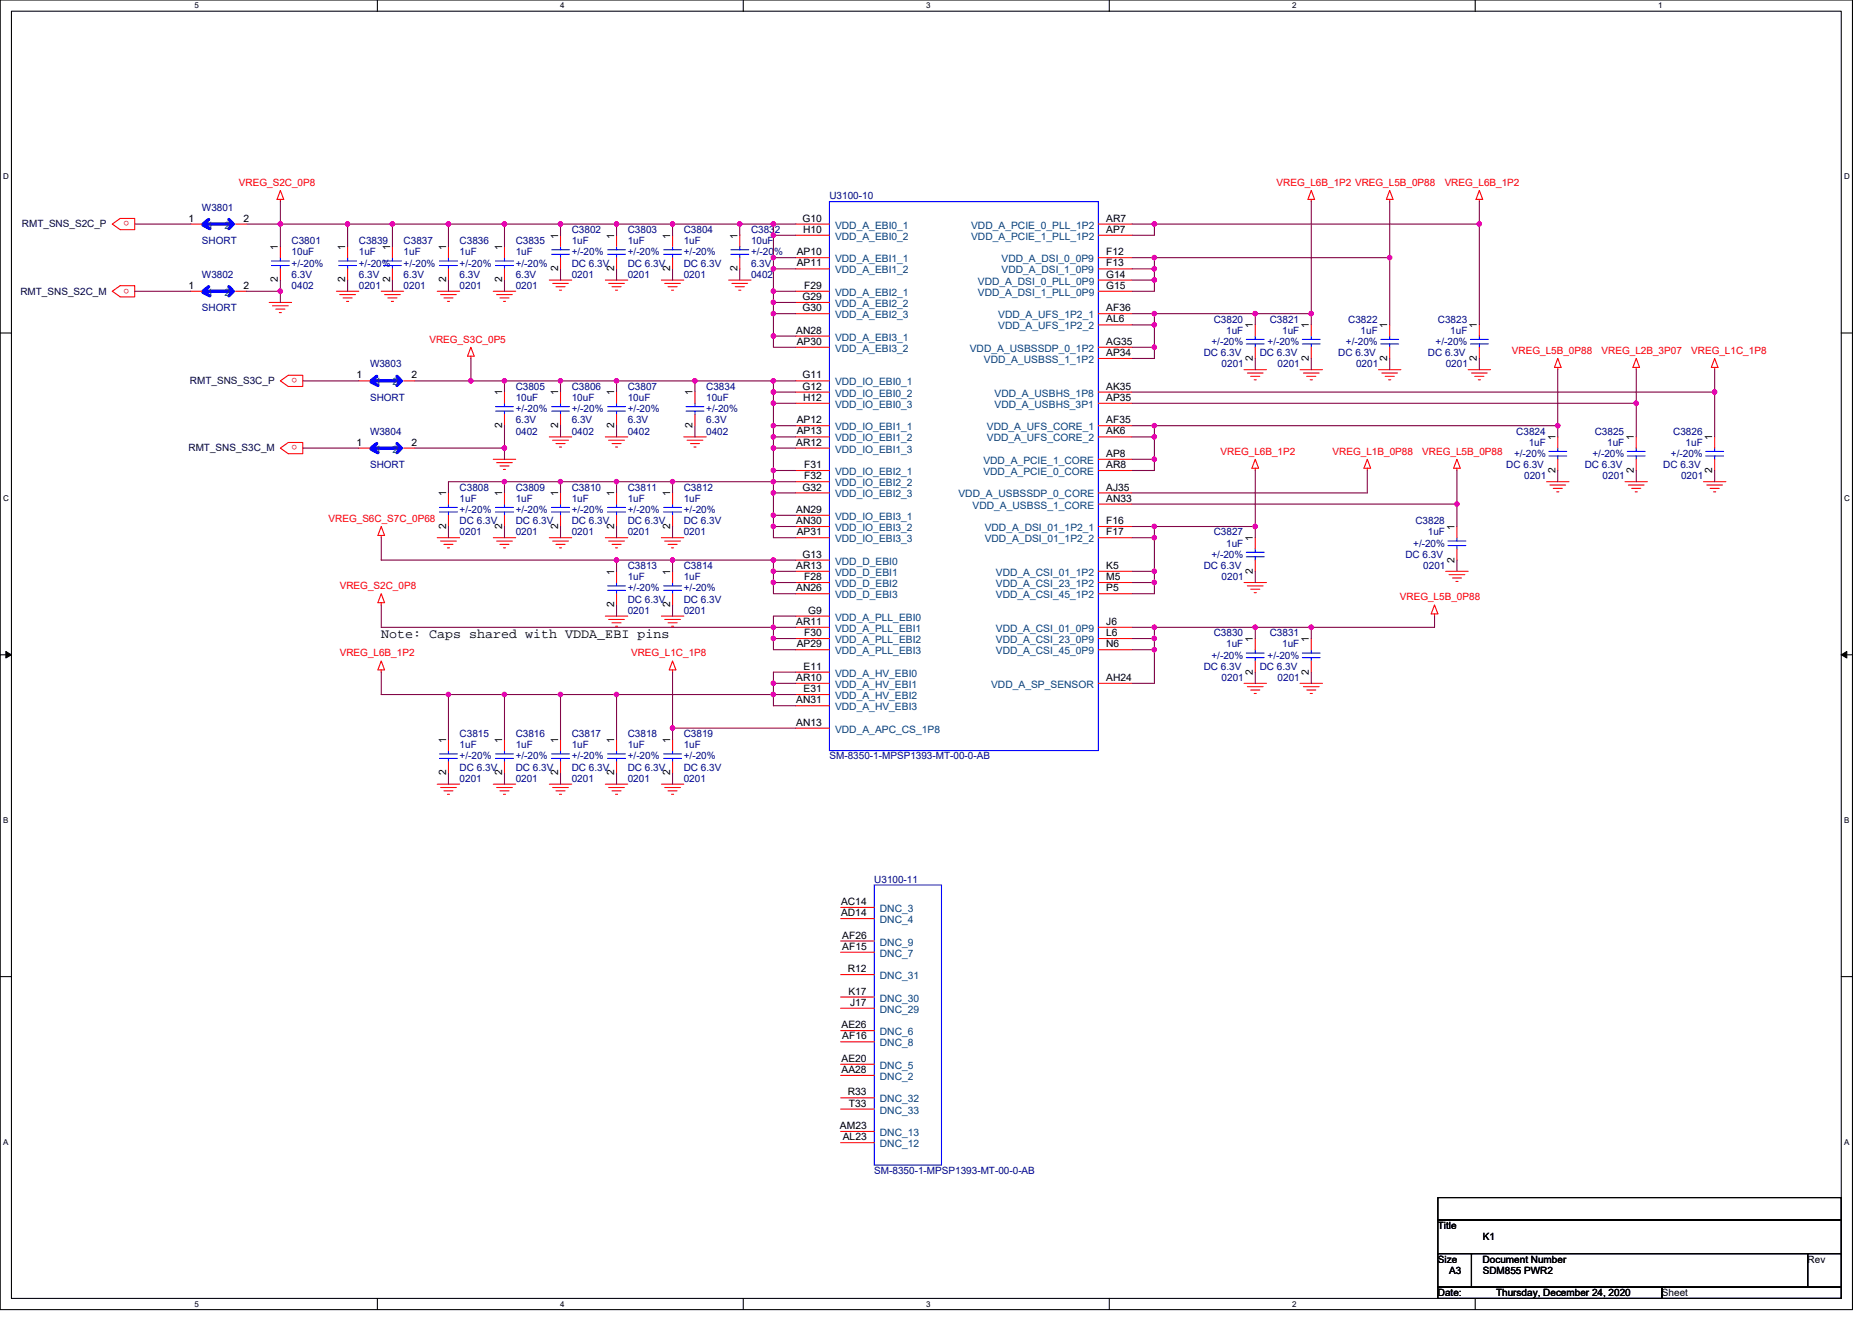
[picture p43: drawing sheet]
<svg xmlns="http://www.w3.org/2000/svg" width="297mm" height="210mm" viewBox="0 0 297 210" stroke-linecap="round" stroke-linejoin="round" font-family="sans-serif">
<defs><g id="words">
<text font-size="2.1" x="60.5" y="101.3">Note: Caps shared with VDDA_EBI pins</text>
<g font-size="1.6" fill="#f00">
<text x="37.9" y="29.5">VREG_S2C_0P8</text>
<text x="202.6" y="29.5">VREG_L6B_1P2 VREG_L5B_0P88</text>
<text x="229.2" y="29.5">VREG_L6B_1P2</text>
<text x="20.5" y="35.1" transform="rotate(180 20.5 35.1)">o</text>
<text x="20.5" y="45.8" transform="rotate(180 20.5 45.8)">o</text>
<text x="68.1" y="54.4">VREG_S3C_0P5</text>
<text x="239.9" y="56.2">VREG_L5B_0P88</text>
<text x="254.1" y="56.2">VREG_L2B_3P07</text>
<text x="268.3" y="56.2">VREG_L1C_1P8</text>
<text x="47.2" y="60" transform="rotate(180 47.2 60)">o</text>
<text x="47.2" y="70.7" transform="rotate(180 47.2 70.7)">o</text>
<text x="193.7" y="72.2">VREG_L6B_1P2</text>
<text x="211.5" y="72.2">VREG_L1B_0P88</text>
<text x="225.7" y="72.2">VREG_L5B_0P88</text>
<text x="52.1" y="82.8">VREG_S6C_S7C_0P68</text>
<text x="53.9" y="93.5">VREG_S2C_0P8</text>
<text x="222.1" y="95.3">VREG_L5B_0P88</text>
<text x="53.9" y="104.2">VREG_L6B_1P2</text>
<text x="100.1" y="104.2">VREG_L1C_1P8</text>
</g>
<g font-size="1.6">
<text x="29.9" y="35.2">1</text>
<text x="38.6" y="35.2">2</text>
<text x="127.3" y="35.2">G10</text>
<text x="175.5" y="35.2">AR7</text>
<text x="44.1" y="39.6" transform="rotate(-90 44.1 39.6)">1</text>
<text x="54.8" y="39.6" transform="rotate(-90 54.8 39.6)">1</text>
<text x="61.9" y="39.6" transform="rotate(-90 61.9 39.6)">1</text>
<text x="70.8" y="39.6" transform="rotate(-90 70.8 39.6)">1</text>
<text x="79.7" y="39.6" transform="rotate(-90 79.7 39.6)">1</text>
<text x="88.6" y="37.9" transform="rotate(-90 88.6 37.9)">1</text>
<text x="97.4" y="37.9" transform="rotate(-90 97.4 37.9)">1</text>
<text x="106.3" y="37.9" transform="rotate(-90 106.3 37.9)">1</text>
<text x="117" y="37.9" transform="rotate(-90 117 37.9)">1</text>
<text x="126.4" y="40.5">AP10</text>
<text x="127.4" y="37">H10</text>
<text x="175.5" y="37">AP7</text>
<text x="175.5" y="40.5">F12</text>
<text x="29.9" y="45.8">1</text>
<text x="38.6" y="45.8">2</text>
<text x="44.1" y="44.8" transform="rotate(-90 44.1 44.8)">2</text>
<text x="54.8" y="44.8" transform="rotate(-90 54.8 44.8)">2</text>
<text x="61.9" y="44.8" transform="rotate(-90 61.9 44.8)">2</text>
<text x="70.8" y="44.8" transform="rotate(-90 70.8 44.8)">2</text>
<text x="79.7" y="44.8" transform="rotate(-90 79.7 44.8)">2</text>
<text x="88.6" y="43.1" transform="rotate(-90 88.6 43.1)">2</text>
<text x="97.4" y="43.1" transform="rotate(-90 97.4 43.1)">2</text>
<text x="106.3" y="43.1" transform="rotate(-90 106.3 43.1)">2</text>
<text x="117" y="43.1" transform="rotate(-90 117 43.1)">2</text>
<text x="126.4" y="42.3">AP11</text>
<text x="127.3" y="47.6">G29</text>
<text x="127.6" y="45.8">F29</text>
<text x="175.5" y="42.3">F13</text>
<text x="175.5" y="44.1">G14</text>
<text x="175.5" y="45.8">G15</text>
<text x="126.3" y="53">AN28</text>
<text x="127.3" y="49.4">G30</text>
<text x="175.5" y="49.4">AF36</text>
<text x="175.5" y="51.2">AL6</text>
<text x="198.8" y="52.1" transform="rotate(-90 198.8 52.1)">1</text>
<text x="207.7" y="52.1" transform="rotate(-90 207.7 52.1)">1</text>
<text x="220.1" y="52.1" transform="rotate(-90 220.1 52.1)">1</text>
<text x="234.4" y="52.1" transform="rotate(-90 234.4 52.1)">1</text>
<text x="126.4" y="54.7">AP30</text>
<text x="175.5" y="54.7">AG35</text>
<text x="175.5" y="56.5">AP34</text>
<text x="198.8" y="57.3" transform="rotate(-90 198.8 57.3)">2</text>
<text x="207.7" y="57.3" transform="rotate(-90 207.7 57.3)">2</text>
<text x="220.1" y="57.3" transform="rotate(-90 220.1 57.3)">2</text>
<text x="234.4" y="57.3" transform="rotate(-90 234.4 57.3)">2</text>
<text x="56.6" y="60.1">1</text>
<text x="65.3" y="60.1">2</text>
<text x="79.7" y="62.8" transform="rotate(-90 79.7 62.8)">1</text>
<text x="88.6" y="62.8" transform="rotate(-90 88.6 62.8)">1</text>
<text x="97.4" y="62.8" transform="rotate(-90 97.4 62.8)">1</text>
<text x="109.9" y="62.8" transform="rotate(-90 109.9 62.8)">1</text>
<text x="127.3" y="60.1">G11</text>
<text x="127.3" y="61.8">G12</text>
<text x="127.4" y="63.6">H12</text>
<text x="175.5" y="61.8">AK35</text>
<text x="175.5" y="63.6">AP35</text>
<text x="56.6" y="70.7">1</text>
<text x="65.3" y="70.7">2</text>
<text x="79.7" y="67.9" transform="rotate(-90 79.7 67.9)">2</text>
<text x="88.6" y="67.9" transform="rotate(-90 88.6 67.9)">2</text>
<text x="97.4" y="67.9" transform="rotate(-90 97.4 67.9)">2</text>
<text x="109.9" y="67.9" transform="rotate(-90 109.9 67.9)">2</text>
<text x="126.3" y="70.7">AR12</text>
<text x="126.4" y="67.2">AP12</text>
<text x="126.4" y="69">AP13</text>
<text x="175.5" y="67.2">AF35</text>
<text x="175.5" y="69">AK6</text>
<text x="246.8" y="69.9" transform="rotate(-90 246.8 69.9)">1</text>
<text x="259.2" y="69.9" transform="rotate(-90 259.2 69.9)">1</text>
<text x="271.7" y="69.9" transform="rotate(-90 271.7 69.9)">1</text>
<text x="127.3" y="77.9">G32</text>
<text x="127.6" y="74.3">F31</text>
<text x="127.6" y="76.1">F32</text>
<text x="175.5" y="77.9">AJ35</text>
<text x="175.5" y="72.5">AP8</text>
<text x="175.5" y="74.3">AR8</text>
<text x="246.8" y="75.1" transform="rotate(-90 246.8 75.1)">2</text>
<text x="259.2" y="75.1" transform="rotate(-90 259.2 75.1)">2</text>
<text x="271.7" y="75.1" transform="rotate(-90 271.7 75.1)">2</text>
<text x="70.8" y="83.9" transform="rotate(-90 70.8 83.9)">2</text>
<text x="70.8" y="78.8" transform="rotate(-90 70.8 78.8)">1</text>
<text x="79.7" y="83.9" transform="rotate(-90 79.7 83.9)">2</text>
<text x="79.7" y="78.8" transform="rotate(-90 79.7 78.8)">1</text>
<text x="88.6" y="83.9" transform="rotate(-90 88.6 83.9)">2</text>
<text x="88.6" y="78.8" transform="rotate(-90 88.6 78.8)">1</text>
<text x="97.4" y="83.9" transform="rotate(-90 97.4 83.9)">2</text>
<text x="97.4" y="78.8" transform="rotate(-90 97.4 78.8)">1</text>
<text x="106.3" y="83.9" transform="rotate(-90 106.3 83.9)">2</text>
<text x="106.3" y="78.8" transform="rotate(-90 106.3 78.8)">1</text>
<text x="126.3" y="81.4">AN29</text>
<text x="126.3" y="83.2">AN30</text>
<text x="175.5" y="79.6">AN33</text>
<text x="175.5" y="83.2">F16</text>
<text x="126.4" y="85">AP31</text>
<text x="127.3" y="88.5">G13</text>
<text x="175.5" y="85">F17</text>
<text x="198.8" y="85.9" transform="rotate(-90 198.8 85.9)">1</text>
<text x="230.8" y="89.3" transform="rotate(-90 230.8 89.3)">2</text>
<text x="230.8" y="84.1" transform="rotate(-90 230.8 84.1)">1</text>
<text x="97.4" y="91.2" transform="rotate(-90 97.4 91.2)">1</text>
<text x="106.3" y="91.2" transform="rotate(-90 106.3 91.2)">1</text>
<text x="126.3" y="90.3">AR13</text>
<text x="126.3" y="93.9">AN26</text>
<text x="127.6" y="92.1">F28</text>
<text x="175.5" y="90.3">K5</text>
<text x="175.5" y="92.1">M5</text>
<text x="175.5" y="93.9">P5</text>
<text x="198.8" y="91.1" transform="rotate(-90 198.8 91.1)">2</text>
<text x="97.4" y="96.4" transform="rotate(-90 97.4 96.4)">2</text>
<text x="106.3" y="96.4" transform="rotate(-90 106.3 96.4)">2</text>
<text x="126.3" y="99.2">AR11</text>
<text x="127.6" y="101">F30</text>
<text x="128.2" y="97.4">G9</text>
<text x="175.5" y="99.2">J6</text>
<text x="175.5" y="101">L6</text>
<text x="198.8" y="101.9" transform="rotate(-90 198.8 101.9)">1</text>
<text x="207.7" y="101.9" transform="rotate(-90 207.7 101.9)">1</text>
<text x="126.4" y="102.7">AP29</text>
<text x="127.5" y="106.3">E11</text>
<text x="175.5" y="102.7">N6</text>
<text x="198.8" y="107.1" transform="rotate(-90 198.8 107.1)">2</text>
<text x="207.7" y="107.1" transform="rotate(-90 207.7 107.1)">2</text>
<text x="126.3" y="108.1">AR10</text>
<text x="126.3" y="111.6">AN31</text>
<text x="127.5" y="109.9">E31</text>
<text x="175.5" y="108.1">AH24</text>
<text x="70.8" y="117.9" transform="rotate(-90 70.8 117.9)">1</text>
<text x="79.7" y="117.9" transform="rotate(-90 79.7 117.9)">1</text>
<text x="88.6" y="117.9" transform="rotate(-90 88.6 117.9)">1</text>
<text x="97.4" y="117.9" transform="rotate(-90 97.4 117.9)">1</text>
<text x="106.3" y="117.9" transform="rotate(-90 106.3 117.9)">1</text>
<text x="126.3" y="115.2">AN13</text>
<text x="70.8" y="123.1" transform="rotate(-90 70.8 123.1)">2</text>
<text x="79.7" y="123.1" transform="rotate(-90 79.7 123.1)">2</text>
<text x="88.6" y="123.1" transform="rotate(-90 88.6 123.1)">2</text>
<text x="97.4" y="123.1" transform="rotate(-90 97.4 123.1)">2</text>
<text x="106.3" y="123.1" transform="rotate(-90 106.3 123.1)">2</text>
<text x="133.5" y="143.6">AC14</text>
<text x="133.5" y="145.4">AD14</text>
<text x="133.6" y="149">AF26</text>
<text x="133.6" y="150.7">AF15</text>
<text x="134.5" y="154.3">R12</text>
<text x="134.6" y="157.9">K17</text>
<text x="134.9" y="159.6">J17</text>
<text x="133.5" y="163.2">AE26</text>
<text x="133.6" y="165">AF16</text>
<text x="133.5" y="168.5">AE20</text>
<text x="133.5" y="170.3">AA28</text>
<text x="134.5" y="173.9">R33</text>
<text x="133.3" y="179.2">AM23</text>
<text x="134.7" y="175.6">T33</text>
<text x="133.7" y="181">AL23</text>
<text x="228.1" y="195.1">Title</text>
<text x="235.3" y="196.8">K1</text>
<text x="228.1" y="200.4">Size</text>
<text x="229.9" y="202.2">A3</text>
<text x="235.3" y="200.4">Document Number</text>
<text x="235.3" y="202.2">SDM855 PWR2</text>
<text x="286.8" y="200.4">Rev</text>
<text x="228.1" y="205.7">Date:</text>
<text x="237.4" y="205.7">Thursday, December 24, 2020</text>
<text x="263.7" y="205.7">Sheet</text>
</g>
<g font-size="1.6" fill="#000080">
<text x="32" y="33.4">W3801</text>
<text x="131.6" y="31.6">U3100-10</text>
<text x="32" y="38.8">SHORT</text>
<text x="46.3" y="38.8">C3801</text>
<text x="46.3" y="40.5">10uF</text>
<text x="56.9" y="38.8">C3839</text>
<text x="56.9" y="40.5">1uF</text>
<text x="64" y="38.8">C3837</text>
<text x="64" y="40.5">1uF</text>
<text x="72.9" y="38.8">C3836</text>
<text x="72.9" y="40.5">1uF</text>
<text x="81.8" y="38.8">C3835</text>
<text x="81.8" y="40.5">1uF</text>
<text x="90.7" y="37">C3802</text>
<text x="90.7" y="38.8">1uF</text>
<text x="90.7" y="40.5">+/-20%</text>
<text x="99.6" y="37">C3803</text>
<text x="99.6" y="38.8">1uF</text>
<text x="99.6" y="40.5">+/-20%</text>
<text x="108.5" y="37">C3804</text>
<text x="108.5" y="38.8">1uF</text>
<text x="108.5" y="40.5">+/-20%</text>
<text x="119.2" y="37">C3832</text>
<text x="119.2" y="38.8">10uF</text>
<text x="119.2" y="40.5">+/-20%</text>
<text x="32" y="44.1">W3802</text>
<text x="46.3" y="45.9">0402</text>
<text x="46.3" y="44.1">6.3V</text>
<text x="46.3" y="42.3">+/-20%</text>
<text x="56.9" y="45.9">0201</text>
<text x="56.9" y="44.1">6.3V</text>
<text x="56.9" y="42.3">+/-20%</text>
<text x="64" y="45.9">0201</text>
<text x="64" y="44.1">6.3V</text>
<text x="64" y="42.3">+/-20%</text>
<text x="72.9" y="45.9">0201</text>
<text x="72.9" y="44.1">6.3V</text>
<text x="72.9" y="42.3">+/-20%</text>
<text x="81.8" y="45.9">0201</text>
<text x="81.8" y="44.1">6.3V</text>
<text x="81.8" y="42.3">+/-20%</text>
<text x="90.7" y="44.1">0201</text>
<text x="90.7" y="42.3">DC 6.3V</text>
<text x="99.6" y="44.1">0201</text>
<text x="99.6" y="42.3">DC 6.3V</text>
<text x="108.5" y="44.1">0201</text>
<text x="108.5" y="42.3">DC 6.3V</text>
<text x="119.2" y="44.1">0402</text>
<text x="119.2" y="42.3">6.3V</text>
<text x="32" y="49.4">SHORT</text>
<text x="192.6" y="51.2">C3820</text>
<text x="194.6" y="53">1uF</text>
<text x="201.5" y="51.2">C3821</text>
<text x="203.5" y="53">1uF</text>
<text x="213.9" y="51.2">C3822</text>
<text x="215.9" y="53">1uF</text>
<text x="228.2" y="51.2">C3823</text>
<text x="230.1" y="53">1uF</text>
<text x="58.7" y="58.3">W3803</text>
<text x="191" y="56.5">DC 6.3V</text>
<text x="192.2" y="54.8">+/-20%</text>
<text x="193.8" y="58.3">0201</text>
<text x="199.9" y="56.5">DC 6.3V</text>
<text x="201.1" y="54.8">+/-20%</text>
<text x="202.7" y="58.3">0201</text>
<text x="212.3" y="56.5">DC 6.3V</text>
<text x="213.6" y="54.8">+/-20%</text>
<text x="215.2" y="58.3">0201</text>
<text x="226.6" y="56.5">DC 6.3V</text>
<text x="227.8" y="54.8">+/-20%</text>
<text x="229.4" y="58.3">0201</text>
<text x="58.7" y="63.6">SHORT</text>
<text x="81.8" y="61.9">C3805</text>
<text x="81.8" y="63.6">10uF</text>
<text x="81.8" y="65.4">+/-20%</text>
<text x="90.7" y="61.9">C3806</text>
<text x="90.7" y="63.6">10uF</text>
<text x="90.7" y="65.4">+/-20%</text>
<text x="99.6" y="61.9">C3807</text>
<text x="99.6" y="63.6">10uF</text>
<text x="99.6" y="65.4">+/-20%</text>
<text x="112.1" y="61.9">C3834</text>
<text x="112.1" y="63.6">10uF</text>
<text x="112.1" y="65.4">+/-20%</text>
<text x="58.7" y="69">W3804</text>
<text x="81.8" y="69">0402</text>
<text x="81.8" y="67.2">6.3V</text>
<text x="90.7" y="69">0402</text>
<text x="90.7" y="67.2">6.3V</text>
<text x="99.6" y="69">0402</text>
<text x="99.6" y="67.2">6.3V</text>
<text x="112.1" y="69">0402</text>
<text x="112.1" y="67.2">6.3V</text>
<text x="240.6" y="69">C3824</text>
<text x="242.6" y="70.8">1uF</text>
<text x="253" y="69">C3825</text>
<text x="255" y="70.8">1uF</text>
<text x="265.5" y="69">C3826</text>
<text x="267.5" y="70.8">1uF</text>
<text x="58.7" y="74.3">SHORT</text>
<text x="72.9" y="77.9">C3808</text>
<text x="81.8" y="77.9">C3809</text>
<text x="90.7" y="77.9">C3810</text>
<text x="99.6" y="77.9">C3811</text>
<text x="108.5" y="77.9">C3812</text>
<text x="239" y="74.3">DC 6.3V</text>
<text x="240.2" y="72.5">+/-20%</text>
<text x="241.8" y="76.1">0201</text>
<text x="251.5" y="74.3">DC 6.3V</text>
<text x="252.7" y="72.5">+/-20%</text>
<text x="254.3" y="76.1">0201</text>
<text x="263.9" y="74.3">DC 6.3V</text>
<text x="265.1" y="72.5">+/-20%</text>
<text x="266.7" y="76.1">0201</text>
<text x="72.9" y="79.7">1uF</text>
<text x="72.9" y="83.2">DC 6.3V</text>
<text x="72.9" y="81.4">+/-20%</text>
<text x="81.8" y="79.7">1uF</text>
<text x="81.8" y="83.2">DC 6.3V</text>
<text x="81.8" y="81.4">+/-20%</text>
<text x="90.7" y="79.7">1uF</text>
<text x="90.7" y="83.2">DC 6.3V</text>
<text x="90.7" y="81.4">+/-20%</text>
<text x="99.6" y="79.7">1uF</text>
<text x="99.6" y="83.2">DC 6.3V</text>
<text x="99.6" y="81.4">+/-20%</text>
<text x="108.5" y="79.7">1uF</text>
<text x="108.5" y="83.2">DC 6.3V</text>
<text x="108.5" y="81.4">+/-20%</text>
<text x="224.6" y="83.2">C3828</text>
<text x="72.9" y="85">0201</text>
<text x="81.8" y="85">0201</text>
<text x="90.7" y="85">0201</text>
<text x="99.6" y="85">0201</text>
<text x="108.5" y="85">0201</text>
<text x="192.2" y="88.5">+/-20%</text>
<text x="192.6" y="85">C3827</text>
<text x="194.6" y="86.8">1uF</text>
<text x="223" y="88.5">DC 6.3V</text>
<text x="224.2" y="86.8">+/-20%</text>
<text x="226.6" y="85">1uF</text>
<text x="99.6" y="90.3">C3813</text>
<text x="99.6" y="92.1">1uF</text>
<text x="99.6" y="95.7">DC 6.3V</text>
<text x="99.6" y="93.9">+/-20%</text>
<text x="108.5" y="90.3">C3814</text>
<text x="108.5" y="92.1">1uF</text>
<text x="108.5" y="95.7">DC 6.3V</text>
<text x="108.5" y="93.9">+/-20%</text>
<text x="191" y="90.3">DC 6.3V</text>
<text x="193.8" y="92.1">0201</text>
<text x="225.8" y="90.3">0201</text>
<text x="99.6" y="97.4">0201</text>
<text x="108.5" y="97.4">0201</text>
<text x="192.6" y="101">C3830</text>
<text x="201.5" y="101">C3831</text>
<text x="191" y="106.3">DC 6.3V</text>
<text x="192.2" y="104.5">+/-20%</text>
<text x="194.6" y="102.8">1uF</text>
<text x="199.9" y="106.3">DC 6.3V</text>
<text x="201.1" y="104.5">+/-20%</text>
<text x="203.5" y="102.8">1uF</text>
<text x="193.8" y="108.1">0201</text>
<text x="202.7" y="108.1">0201</text>
<text x="72.9" y="117">C3815</text>
<text x="72.9" y="118.8">1uF</text>
<text x="81.8" y="117">C3816</text>
<text x="81.8" y="118.8">1uF</text>
<text x="90.7" y="117">C3817</text>
<text x="90.7" y="118.8">1uF</text>
<text x="99.6" y="117">C3818</text>
<text x="99.6" y="118.8">1uF</text>
<text x="108.5" y="117">C3819</text>
<text x="108.5" y="118.8">1uF</text>
<text x="72.9" y="124.1">0201</text>
<text x="72.9" y="122.3">DC 6.3V</text>
<text x="72.9" y="120.5">+/-20%</text>
<text x="81.8" y="124.1">0201</text>
<text x="81.8" y="122.3">DC 6.3V</text>
<text x="81.8" y="120.5">+/-20%</text>
<text x="90.7" y="124.1">0201</text>
<text x="90.7" y="122.3">DC 6.3V</text>
<text x="90.7" y="120.5">+/-20%</text>
<text x="99.6" y="124.1">0201</text>
<text x="99.6" y="122.3">DC 6.3V</text>
<text x="99.6" y="120.5">+/-20%</text>
<text x="108.5" y="124.1">0201</text>
<text x="108.5" y="122.3">DC 6.3V</text>
<text x="108.5" y="120.5">+/-20%</text>
<text x="131.6" y="120.5">SM-8350-1-MPSP1393-MT-00-0-AB</text>
<text x="138.7" y="140.1">U3100-11</text>
<text x="138.7" y="186.3">SM-8350-1-MPSP1393-MT-00-0-AB</text>
</g>
<g font-size="1.6" fill="#000040">
<text x="3.5" y="36.1">RMT_SNS_S2C_P</text>
<text x="3.2" y="46.8">RMT_SNS_S2C_M</text>
<text x="30.1" y="61">RMT_SNS_S3C_P</text>
<text x="29.9" y="71.6">RMT_SNS_S3C_M</text>
</g>
<g font-size="1.6" fill="#004080">
<text x="32.9" y="36.3">1</text>
<text x="35.6" y="36.3">2</text>
<text x="132.5" y="36.3">VDD_A_EBI0_1</text>
<text x="132.5" y="38.1">VDD_A_EBI0_2</text>
<text x="132.5" y="41.6">VDD_A_EBI1_1</text>
<text x="154.1" y="36.3">VDD_A_PCIE_0_PLL_1P2</text>
<text x="154.1" y="38.1">VDD_A_PCIE_1_PLL_1P2</text>
<text x="158.9" y="41.6">VDD_A_DSI_0_0P9</text>
<text x="32.9" y="46.9">1</text>
<text x="35.6" y="46.9">2</text>
<text x="132.5" y="43.4">VDD_A_EBI1_2</text>
<text x="132.5" y="46.9">VDD_A_EBI2_1</text>
<text x="155.2" y="45.2">VDD_A_DSI_0_PLL_0P9</text>
<text x="155.2" y="46.9">VDD_A_DSI_1_PLL_0P9</text>
<text x="158.9" y="43.4">VDD_A_DSI_1_0P9</text>
<text x="132.5" y="48.7">VDD_A_EBI2_2</text>
<text x="132.5" y="50.5">VDD_A_EBI2_3</text>
<text x="158.4" y="50.5">VDD_A_UFS_1P2_1</text>
<text x="158.4" y="52.3">VDD_A_UFS_1P2_2</text>
<text x="132.5" y="54.1">VDD_A_EBI3_1</text>
<text x="132.5" y="55.8">VDD_A_EBI3_2</text>
<text x="153.9" y="55.8">VDD_A_USBSSDP_0_1P2</text>
<text x="156.1" y="57.6">VDD_A_USBSS_1_1P2</text>
<text x="59.6" y="61.2">1</text>
<text x="62.3" y="61.2">2</text>
<text x="132.5" y="61.2">VDD_IO_EBI0_1</text>
<text x="132.5" y="62.9">VDD_IO_EBI0_2</text>
<text x="132.5" y="64.7">VDD_IO_EBI0_3</text>
<text x="157.8" y="62.9">VDD_A_USBHS_1P8</text>
<text x="157.8" y="64.7">VDD_A_USBHS_3P1</text>
<text x="59.6" y="71.8">1</text>
<text x="62.3" y="71.8">2</text>
<text x="132.5" y="68.3">VDD_IO_EBI1_1</text>
<text x="132.5" y="70.1">VDD_IO_EBI1_2</text>
<text x="132.5" y="71.8">VDD_IO_EBI1_3</text>
<text x="156.6" y="68.3">VDD_A_UFS_CORE_1</text>
<text x="156.6" y="70.1">VDD_A_UFS_CORE_2</text>
<text x="132.5" y="75.4">VDD_IO_EBI2_1</text>
<text x="132.5" y="77.2">VDD_IO_EBI2_2</text>
<text x="156" y="73.6">VDD_A_PCIE_1_CORE</text>
<text x="156" y="75.4">VDD_A_PCIE_0_CORE</text>
<text x="132.5" y="79">VDD_IO_EBI2_3</text>
<text x="132.5" y="82.5">VDD_IO_EBI3_1</text>
<text x="152.1" y="79">VDD_A_USBSSDP_0_CORE</text>
<text x="154.3" y="80.7">VDD_A_USBSS_1_CORE</text>
<text x="132.5" y="84.3">VDD_IO_EBI3_2</text>
<text x="132.5" y="86.1">VDD_IO_EBI3_3</text>
<text x="132.5" y="89.6">VDD_D_EBI0</text>
<text x="156.2" y="84.3">VDD_A_DSI_01_1P2_1</text>
<text x="156.2" y="86.1">VDD_A_DSI_01_1P2_2</text>
<text x="132.5" y="91.4">VDD_D_EBI1</text>
<text x="132.5" y="93.2">VDD_D_EBI2</text>
<text x="132.5" y="95">VDD_D_EBI3</text>
<text x="158" y="91.4">VDD_A_CSI_01_1P2</text>
<text x="158" y="93.2">VDD_A_CSI_23_1P2</text>
<text x="158" y="95">VDD_A_CSI_45_1P2</text>
<text x="132.5" y="98.5">VDD_A_PLL_EBI0</text>
<text x="132.5" y="100.3">VDD_A_PLL_EBI1</text>
<text x="158" y="100.3">VDD_A_CSI_01_0P9</text>
<text x="132.5" y="102.1">VDD_A_PLL_EBI2</text>
<text x="132.5" y="103.8">VDD_A_PLL_EBI3</text>
<text x="132.5" y="107.4">VDD_A_HV_EBI0</text>
<text x="158" y="102.1">VDD_A_CSI_23_0P9</text>
<text x="158" y="103.8">VDD_A_CSI_45_0P9</text>
<text x="132.5" y="109.2">VDD_A_HV_EBI1</text>
<text x="132.5" y="111">VDD_A_HV_EBI2</text>
<text x="132.5" y="112.7">VDD_A_HV_EBI3</text>
<text x="157.3" y="109.2">VDD_A_SP_SENSOR</text>
<text x="132.5" y="116.3">VDD_A_APC_CS_1P8</text>
<text x="139.6" y="144.7">DNC_3</text>
<text x="139.6" y="146.5">DNC_4</text>
<text x="139.6" y="150.1">DNC_9</text>
<text x="139.6" y="151.8">DNC_7</text>
<text x="139.6" y="155.4">DNC_31</text>
<text x="139.6" y="159">DNC_30</text>
<text x="139.6" y="160.7">DNC_29</text>
<text x="139.6" y="164.3">DNC_6</text>
<text x="139.6" y="166.1">DNC_8</text>
<text x="139.6" y="169.6">DNC_5</text>
<text x="139.6" y="171.4">DNC_2</text>
<text x="139.6" y="175">DNC_32</text>
<text x="139.6" y="176.7">DNC_33</text>
<text x="139.6" y="180.3">DNC_13</text>
<text x="139.6" y="182.1">DNC_12</text>
</g>
<g font-size="1.3">
<text x="30.8" y="1.3">5</text>
<text x="88.9" y="1.3">4</text>
<text x="147" y="1.3">3</text>
<text x="205" y="1.3">2</text>
<text x="263.1" y="1.3">1</text>
<text x=".5" y="28.4">D</text>
<text x="292.6" y="28.4">D</text>
<text x=".5" y="79.5">C</text>
<text x="292.6" y="79.5">C</text>
<text x=".5" y="130.6">B</text>
<text x="292.6" y="130.6">B</text>
<text x=".5" y="181.7">A</text>
<text x="292.6" y="181.7">A</text>
<text x="30.8" y="207.4">5</text>
<text x="88.9" y="207.4">4</text>
<text x="147" y="207.4">3</text>
<text x="205" y="207.4">2</text>
</g>
</g></defs>
<path d="M0 0h293.9v207.9h-293.9zM1.8 1.8h290.4v204.3h-290.4z" fill="none" stroke="#000" stroke-width=".17"/>
<g fill="#fff">
<path d="M30.8 .2h.7v1.4h-.7z"/>
<path d="M30.8 206.3h.7v1.4h-.7z"/>
</g>
<path d="M59.9 0v1.8M59.9 206.1v1.8" fill="none" stroke="#000" stroke-width=".17"/>
<g fill="#fff">
<path d="M88.9 .2h.7v1.4h-.7z"/>
<path d="M88.9 206.3h.7v1.4h-.7z"/>
</g>
<path d="M117.9 0v1.8M117.9 206.1v1.8" fill="none" stroke="#000" stroke-width=".17"/>
<g fill="#fff">
<path d="M147 .2h.7v1.4h-.7z"/>
<path d="M147 206.3h.7v1.4h-.7z"/>
</g>
<path d="M176 0v1.8M176 206.1v1.8" fill="none" stroke="#000" stroke-width=".17"/>
<g fill="#fff">
<path d="M205 .2h.7v1.4h-.7z"/>
<path d="M205 206.3h.7v1.4h-.7z"/>
</g>
<path d="M234.1 0v1.8M234.1 206.1v1.8" fill="none" stroke="#000" stroke-width=".17"/>
<g fill="#fff">
<path d="M263.1 .2h.7v1.4h-.7z"/>
<path d="M.5 27.3h.9v1.4h-.9z"/>
<path d="M292.6 27.3h.9v1.4h-.9z"/>
<path d="M.5 78.4h.9v1.4h-.9z"/>
<path d="M292.6 78.4h.9v1.4h-.9z"/>
</g>
<path d="M0 52.9h1.8M292.2 52.9h1.7" fill="none" stroke="#000" stroke-width=".17"/>
<g fill="#fff">
<path d="M.5 129.5h.8v1.4h-.8z"/>
<path d="M292.6 129.5h.9v1.4h-.9z"/>
</g>
<path d="M0 103.9h1.8M292.2 103.9h1.7" fill="none" stroke="#000" stroke-width=".17"/>
<path d="M.9 103.4l.9 .5-.9 .5zM292.2 103.9l.8-.5v1z" fill="#000" stroke="#000" stroke-width=".16"/>
<g fill="#fff">
<path d="M.5 180.5h.8v1.4h-.8z"/>
<path d="M292.6 180.5h.9v1.4h-.9z"/>
</g>
<path d="M0 155h1.8M292.2 155h1.7M228.2 190.1h64v3.5h-64zM228.2 193.6h64v5.4h-64zM228.2 199h5.3v5.3h-5.3zM233.5 199h53.3v5.3h-53.3zM286.8 199h5.4v5.3h-5.4zM228.2 204.3h35.5v1.8h-35.5zM263.7 204.3h28.5v1.8h-28.5z" fill="none" stroke="#000" stroke-width=".17"/>
<g fill="none" stroke="#f00" stroke-width=".17">
<path d="M17.8 35.6l1.3-.9h2.3v1.7h-2.3zM30.3 35.6h1.7M37.4 35.6h1.8M44.5 30.2l.5 1.4h-1zM44.5 31.6v.4M44.5 39.1v1.8M55.2 39.1v1.8M62.3 39.1v1.8M71.2 39.1v1.8M80 39.1v1.8M88.9 37.3v1.8M97.8 37.3v1.8"/>
<path d="M106.7 37.3v1.8M117.4 37.3v1.8M126.3 35.6h5.3M126.3 37.3h5.3M174.3 35.6h5.3M174.3 37.3h5.3M208.1 30.2l.5 1.4h-1.1zM208.1 31.6v.4M220.5 30.2l.5 1.4h-1zM220.5 31.6v.4M234.7 30.2l.6 1.4h-1.1zM234.7 31.6v.4"/>
<path d="M17.8 46.2l1.3-.9h2.3v1.8h-2.3zM30.3 46.2h1.7M37.4 46.2h1.8M42.7 48h3.6M43.2 48.5h2.5M43.8 49.1h1.4M44.3 49.6h.4M44.5 42.7v1.7M53.4 46.2h3.5M53.9 46.8h2.5M54.4 47.3h1.5M55 47.8h.3"/>
<path d="M55.2 42.7v1.7M60.5 46.2h3.5M61 46.8h2.5M61.5 47.3h1.5M62.1 47.8h.3M62.3 42.7v1.7M69.4 46.2h3.5M69.9 46.8h2.5M70.4 47.3h1.5M71 47.8h.3M71.2 42.7v1.7M74.7 55.1l.5 1.4h-1z"/>
<path d="M74.7 56.5v.4M78.3 46.2h3.5M78.8 46.8h2.5M79.3 47.3h1.5M79.9 47.8h.3M80 42.7v1.7M87.2 44.4h3.5M87.7 45h2.5M88.2 45.5h1.5M88.8 46.1h.3M88.9 40.9v1.8M96.1 44.4h3.5"/>
<path d="M96.6 45h2.5M97.1 45.5h1.4M97.7 46.1h.3M97.8 40.9v1.8M104.9 44.4h3.6M105.5 45h2.5M106 45.5h1.4M106.5 46.1h.4M106.7 40.9v1.8M115.6 44.4h3.6M116.1 45h2.5M116.7 45.5h1.4"/>
<path d="M117.2 46.1h.4M117.4 40.9v1.8M126.3 40.9h5.3M126.3 42.7h5.3M126.3 46.2h5.3M126.3 48h5.3M126.3 49.8h5.3M126.3 53.3h5.3M126.3 55.1h5.3M174.3 40.9h5.3M174.3 42.7h5.3M174.3 44.4h5.3"/>
<path d="M174.3 46.2h5.3M174.3 49.8h5.3M174.3 51.6h5.3M174.3 55.1h5.3M174.3 56.9h5.3M197.4 58.7h3.6M197.9 59.2h2.5M198.5 59.7h1.4M199.2 51.6v1.7M199.2 55.1v1.8M206.3 58.7h3.5M206.8 59.2h2.5"/>
<path d="M207.3 59.7h1.5M208.1 51.6v1.7M208.1 55.1v1.8M218.7 58.7h3.6M219.3 59.2h2.5M219.8 59.7h1.4M220.5 51.6v1.7M220.5 55.1v1.8M233 58.7h3.5M233.5 59.2h2.5M234 59.7h1.5M234.7 51.6v1.7"/>
<path d="M234.7 55.1v1.8M247.2 56.9l.5 1.4h-1zM247.2 58.3v.4M259.6 56.9l.6 1.4h-1.1zM259.6 58.3v.4M272.1 58.3v.4M272.1 56.9l.5 1.4h-1.1zM44.5 60.5l1.2-.9h2.3v1.7h-2.3zM44.5 71.1l1.2-.9h2.3v1.8h-2.3zM56.9 71.1h1.8M56.9 60.5h1.8M64 71.1h1.8"/>
<path d="M64 60.5h1.8M71.2 78.2v1.8M78.3 72.9h3.5M78.8 73.4h2.5M79.3 74h1.5M79.9 74.5h.3M80 62.2v1.8M80 65.8v1.8M80 78.2v1.8M87.2 69.3h3.5M87.7 69.9h2.5M88.2 70.4h1.5"/>
<path d="M88.8 71h.3M88.9 78.2v1.8M88.9 62.2v1.8M88.9 65.8v1.8M96.1 69.3h3.5M96.6 69.9h2.5M97.1 70.4h1.4M97.7 71h.3M97.8 78.2v1.8M97.8 62.2v1.8M97.8 65.8v1.8M106.7 78.2v1.8"/>
<path d="M108.5 69.3h3.6M109 69.9h2.5M109.6 70.4h1.4M110.1 71h.3M110.3 62.2v1.8M110.3 65.8v1.8M126.3 60.5h5.3M126.3 62.2h5.3M126.3 64h5.3M126.3 67.6h5.3M126.3 69.3h5.3M126.3 71.1h5.3"/>
<path d="M126.3 74.7h5.3M126.3 76.5h5.3M126.3 78.2h5.3M174.3 62.2h5.3M174.3 64h5.3M174.3 67.6h5.3M174.3 69.3h5.3M174.3 72.9h5.3M174.3 74.7h5.3M174.3 78.2h5.3M199 60.3h.3M199.2 72.9l.5 1.4h-1.1z"/>
<path d="M199.2 74.3v.4M207.9 60.3h.3M217 72.9l.5 1.4h-1.1zM217 74.3v.4M220.3 60.3h.4M231.2 72.9l.5 1.4h-1.1zM231.2 74.3v.4M234.6 60.3h.3M245.4 76.5h3.6M245.9 77h2.5M246.5 77.5h1.4M247 78.1h.4"/>
<path d="M247.2 69.3v1.8M247.2 72.9v1.8M257.8 76.5h3.6M258.4 77h2.5M258.9 77.5h1.4M259.5 78.1h.3M259.6 69.3v1.8M259.6 72.9v1.8M270.3 76.5h3.6M270.8 77h2.5M271.4 77.5h1.4M271.9 78.1h.3"/>
<path d="M272.1 69.3v1.8M272.1 72.9v1.8M60.5 85v.3M60.5 95.7v.3M60.5 83.6l.5 1.4h-1zM60.5 94.2l.5 1.5h-1zM69.4 85.3h3.5M69.9 85.9h2.5M70.4 86.4h1.5M71 87h.3M71.2 81.8v1.8M78.3 85.3h3.5"/>
<path d="M78.8 85.9h2.5M79.3 86.4h1.5M79.9 87h.3M80 81.8v1.8M87.2 85.3h3.5M87.7 85.9h2.5M88.2 86.4h1.5M88.8 87h.3M88.9 81.8v1.8M96.1 97.8h3.5M96.1 85.3h3.5M96.6 98.3h2.5"/>
<path d="M96.6 85.9h2.5M97.1 98.8h1.4M97.1 86.4h1.4M97.7 99.4h.3M97.7 87h.3M97.8 90.7v1.8M97.8 94.2v1.8M97.8 81.8v1.8M104.9 97.8h3.6M104.9 85.3h3.6M105.5 98.3h2.5M105.5 85.9h2.5"/>
<path d="M106 98.8h1.4M106 86.4h1.4M106.5 99.4h.4M106.5 87h.4M106.7 81.8v1.8M106.7 90.7v1.8M106.7 94.2v1.8M126.3 81.8h5.3M126.3 83.6h5.3M126.3 85.3h5.3M126.3 88.9h5.3M126.3 90.7h5.3"/>
<path d="M126.3 92.5h5.3M126.3 94.2h5.3M126.3 97.8h5.3M126.3 99.6h5.3M174.3 80h5.3M174.3 83.6h5.3M174.3 85.3h5.3M174.3 90.7h5.3M174.3 92.5h5.3M174.3 94.2h5.3M174.3 99.6h5.3M197.4 92.5h3.6"/>
<path d="M197.9 93h2.5M198.5 93.5h1.4M199 94.1h.3M199.2 85.3v1.8M199.2 88.9v1.8M227.6 96l.6 1.4h-1.1zM227.6 97.4v.4M229.4 90.7h3.6M229.9 91.2h2.5M230.5 91.7h1.4M231 92.3h.3M231.2 83.6v1.7"/>
<path d="M231.2 87.1v1.8M60.5 106.3v.4M60.5 104.9l.5 1.4h-1zM71.2 117.3v1.8M80 117.3v1.8M88.9 117.3v1.8M97.8 117.3v1.8M106.7 104.9l.5 1.4h-1zM106.7 106.3v.4M106.7 117.3v1.8M126.3 101.3h5.3M126.3 103.1h5.3"/>
<path d="M126.3 106.7h5.3M126.3 108.5h5.3M126.3 110.2h5.3M126.3 112h5.3M126.3 115.6h5.3M174.3 101.3h5.3M174.3 103.1h5.3M174.3 108.5h5.3M197.4 108.5h3.6M197.9 109h2.5M198.5 109.5h1.4M199 110.1h.3"/>
<path d="M199.2 101.3v1.8M199.2 104.9v1.8M206.3 108.5h3.5M206.8 109h2.5M207.3 109.5h1.5M207.9 110.1h.3M208.1 101.3v1.8M208.1 104.9v1.8M69.4 124.5h3.5M69.9 125h2.5M70.4 125.5h1.5M71 126.1h.3"/>
<path d="M71.2 120.9v1.8M78.3 124.5h3.5M78.8 125h2.5M79.3 125.5h1.5M79.9 126.1h.3M80 120.9v1.8M87.2 124.5h3.5M87.7 125h2.5M88.2 125.5h1.5M88.8 126.1h.3M88.9 120.9v1.8M96.1 124.5h3.5"/>
<path d="M96.6 125h2.5M97.1 125.5h1.4M97.7 126.1h.3M97.8 120.9v1.8M104.9 124.5h3.6M105.5 125h2.5M106 125.5h1.4M106.5 126.1h.4M106.7 120.9v1.8M133.4 144h5.3M133.4 145.8h5.3M133.4 149.4h5.3"/>
<path d="M133.4 151.1h5.3M133.4 154.7h5.3M133.4 158.2h5.3M133.4 160h5.3M133.4 163.6h5.3M133.4 165.4h5.3M133.4 168.9h5.3M133.4 170.7h5.3M133.4 174.2h5.3M133.4 176h5.3M133.4 179.6h5.3M133.4 181.4h5.3"/>
</g>
<g fill="none" stroke="#00f" stroke-width=".17">
<path d="M87.5 39.6h2.9M88.9 39.1v.5M96.4 39.6h2.8M97.8 39.1v.5M105.3 39.6h2.8M106.7 39.1v.5M116 39.6h2.8M117.4 39.1v.5M131.6 32h42.7v87.1h-42.7zM43.1 41.4h2.8M43.1 42.1h2.8M44.5 40.9v.5"/>
<path d="M44.5 42.1v.6M53.7 41.4h2.9M53.7 42.1h2.9M55.2 40.9v.5M55.2 42.1v.6M60.9 41.4h2.8M60.9 42.1h2.8M62.3 40.9v.5M62.3 42.1v.6M69.7 41.4h2.9M69.7 42.1h2.9M71.2 40.9v.5"/>
<path d="M71.2 42.1v.6M78.6 41.4h2.9M78.6 42.1h2.9M80 40.9v.5M80 42.1v.6M87.5 40.4h2.9M88.9 40.4v.5M96.4 40.4h2.8M97.8 40.4v.5M105.3 40.4h2.8M106.7 40.4v.5M116 40.4h2.8"/>
<path d="M117.4 40.4v.5M197.8 53.9h2.8M197.8 54.6h2.8M199.2 53.3v.6M199.2 54.6v.5M206.6 53.9h2.9M206.6 54.6h2.9M208.1 53.3v.6M208.1 54.6v.5M219.1 53.9h2.8M219.1 54.6h2.8M220.5 53.3v.6"/>
<path d="M220.5 54.6v.5M233.3 53.9h2.9M233.3 54.6h2.9M234.7 53.3v.6M234.7 54.6v.5M78.6 64.5h2.9M78.6 65.3h2.9M80 64v.5M80 65.3v.5M87.5 64.5h2.9M87.5 65.3h2.9M88.9 64v.5"/>
<path d="M88.9 65.3v.5M96.4 64.5h2.8M96.4 65.3h2.8M97.8 64v.5M97.8 65.3v.5M108.9 64.5h2.8M108.9 65.3h2.8M110.3 64v.5M110.3 65.3v.5M245.8 71.6h2.8M245.8 72.4h2.8M247.2 71.1v.5"/>
<path d="M247.2 72.4v.5M258.2 71.6h2.8M258.2 72.4h2.8M259.6 71.1v.5M259.6 72.4v.5M270.7 71.6h2.8M270.7 72.4h2.8M272.1 71.1v.5M272.1 72.4v.5M69.7 80.5h2.9M69.7 81.3h2.9M71.2 80v.5"/>
<path d="M71.2 81.3v.5M78.6 80.5h2.9M78.6 81.3h2.9M80 80v.5M80 81.3v.5M87.5 80.5h2.9M87.5 81.3h2.9M88.9 80v.5M88.9 81.3v.5M96.4 93h2.8M96.4 93.7h2.8M96.4 80.5h2.8"/>
<path d="M96.4 81.3h2.8M97.8 92.5v.5M97.8 93.7v.5M97.8 80v.5M97.8 81.3v.5M105.3 80.5h2.8M105.3 81.3h2.8M105.3 93h2.8M105.3 93.7h2.8M106.7 80v.5M106.7 81.3v.5M106.7 92.5v.5"/>
<path d="M106.7 93.7v.5M197.8 87.7h2.8M197.8 88.4h2.8M199.2 87.1v.6M199.2 88.4v.5M229.8 85.9h2.8M229.8 86.6h2.8M231.2 85.3v.6M231.2 86.6v.5M69.7 119.7h2.9M71.2 119.1v.6M78.6 119.7h2.9"/>
<path d="M80 119.1v.6M87.5 119.7h2.9M88.9 119.1v.6M96.4 119.7h2.8M97.8 119.1v.6M105.3 119.7h2.8M106.7 119.1v.6M197.8 103.7h2.8M197.8 104.4h2.8M199.2 103.1v.6M199.2 104.4v.5M206.6 103.7h2.9"/>
<path d="M206.6 104.4h2.9M208.1 103.1v.6M208.1 104.4v.5M69.7 120.4h2.9M71.2 120.4v.5M78.6 120.4h2.9M80 120.4v.5M87.5 120.4h2.9M88.9 120.4v.5M96.4 120.4h2.8M97.8 120.4v.5M105.3 120.4h2.8"/>
<path d="M106.7 120.4v.5M138.7 140.5h10.7v44.4h-10.7z"/>
</g>
<g fill="none" stroke="#00f" stroke-width=".53">
<path d="M32.2 35.7l1.1 .6M32.6 35.6h3.9M33.1 34.8l-.9 .8M36.3 34.8l.5 .6M37 35.6l-.7 .7M32.2 46.4l1.1 .5M32.6 46.2h3.9M33.1 45.5l-.9 .7M36.3 45.5l.5 .6M37 46.2l-.7 .7M59.8 59.7l-.9 .8M63 59.7l.5 .6"/>
<path d="M58.9 71.3l1.1 .5M58.9 60.6l1.1 .6M59.2 71.1h4M59.2 60.5h4M59.8 70.4l-.9 .7M63 70.4l.5 .6M63.7 71.1l-.7 .7M63.7 60.5l-.7 .7"/>
</g>
<g fill="none" stroke="#800040" stroke-width=".17">
<path d="M21.4 35.6h8.9M39.2 35.6h5.3M44.5 35.6h10.7M44.5 32v3.6M44.5 35.6v3.5M55.2 35.6v3.5M55.2 35.6h7.1M62.3 35.6v3.5M62.3 35.6h17.7M71.2 35.6v3.5M80 35.6v3.5M80 35.6h8.9"/>
<path d="M88.9 35.6v1.7M88.9 35.6h8.9M97.8 35.6h8.9M97.8 35.6v1.7M106.7 35.6v1.7M106.7 35.6h10.7M122.7 37.3h3.6M122.7 35.6h3.6M122.7 35.6v1.7M122.7 37.3v3.6M122.7 35.6h-5.3v1.7M179.6 35.6h3.6"/>
<path d="M183.2 35.6h51.5M183.2 35.6v1.7h-3.6M208.1 32v17.8M220.5 32v8.9M234.7 32v3.6M234.7 35.6v16M21.4 46.2h8.9M39.2 46.2h5.3M44.5 46.2v1.8M44.5 44.4v1.8M55.2 44.4v1.8M62.3 44.4v1.8"/>
<path d="M71.2 44.4v1.8M74.7 56.9v3.6M80 44.4v1.8M88.9 42.7v1.7M97.8 42.7v1.7M106.7 42.7v1.7M117.4 42.7v1.7M122.7 53.3h3.6M122.7 49.8h3.6M122.7 46.2h3.6M122.7 40.9h3.6M122.7 42.7h3.6"/>
<path d="M122.7 48h3.6M122.7 53.3v1.8h3.6M122.7 49.8v3.5M122.7 46.2v1.8M122.7 40.9v1.8M122.7 42.7v3.5M122.7 48v1.8M179.6 40.9h3.6M179.6 42.7h3.6M179.6 44.4h3.6M179.6 55.1h3.6M179.6 49.8h3.6"/>
<path d="M179.6 51.6h3.6M183.2 40.9v1.8M183.2 42.7v1.7M183.2 44.4v1.8h-3.6M183.2 51.6v3.5M183.2 55.1v1.8h-3.6M183.2 40.9h37.3M183.2 49.8h16M183.2 49.8v1.8M199.2 56.9v1.8M199.2 49.8v1.8M199.2 49.8h8.9"/>
<path d="M208.1 56.9v1.8M208.1 49.8v1.8M220.5 40.9v10.7M220.5 56.9v1.8M234.7 56.9v1.8M247.2 58.7v8.9M259.6 58.7v5.3M272.1 58.7v3.5M48 60.5h8.9M48 71.1h8.9M65.8 60.5h8.9M65.8 71.1h14.2"/>
<path d="M71.2 78.2v-1.7h8.8v1.7M74.7 60.5h5.3M80 76.5h8.9v1.7M80 67.6v3.5M80 71.1v1.8M88.9 60.5v1.7M88.9 67.6v1.7M88.9 60.5h-8.9v1.7M88.9 76.5h8.9v1.7M88.9 60.5h8.9M97.8 76.5h8.9v1.7M97.8 60.5v1.7"/>
<path d="M97.8 67.6v1.7M97.8 60.5h12.5M106.7 76.5h16M110.3 67.6v1.7M122.7 60.5h3.6M122.7 64h3.6M122.7 62.2h3.6M122.7 69.3h3.6M122.7 71.1h3.6M122.7 76.5h3.6M122.7 74.7h3.6M122.7 67.6h3.6"/>
<path d="M122.7 78.2h3.6M122.7 60.5v1.7M122.7 76.5v1.7M122.7 62.2v1.8M122.7 69.3v1.8M122.7 71.1v3.6M122.7 74.7v1.8M122.7 64v3.6M122.7 67.6v1.7M122.7 78.2v3.6M122.7 60.5h-12.4v1.7M179.6 72.9h3.6"/>
<path d="M179.6 67.6h3.6M179.6 62.2h92.5M179.6 64h80M179.6 69.3h3.6M183.2 67.6v1.7M183.2 72.9v1.8h-3.6M183.2 69.3v3.6M183.2 67.6h64M199.2 74.7v8.9M217 74.7v3.5h-37.4M231.2 74.7v5.3M247.2 74.7v1.8"/>
<path d="M247.2 67.6v1.7M259.6 74.7v1.8M259.6 64v5.3M272.1 74.7v1.8M272.1 62.2v7.1M60.5 85.3v3.6h37.3M60.5 96v3.6h62.2M71.2 83.6v1.7M80 83.6v1.7M88.9 83.6v1.7M97.8 88.9h8.9M97.8 88.9v1.8"/>
<path d="M97.8 96v1.8M97.8 83.6v1.7M106.7 88.9v1.8M106.7 96v1.8M106.7 83.6v1.7M106.7 88.9h16M122.7 81.8h3.6M122.7 83.6h3.6M122.7 90.7h3.6M122.7 90.7v1.8h3.6M122.7 92.5v1.7h3.6M122.7 88.9h3.6"/>
<path d="M122.7 99.6h3.6M122.7 99.6v1.7h3.6M122.7 81.8v1.8M122.7 83.6v1.7h3.6M122.7 88.9v1.8M126.3 97.8h-3.6v1.8M179.6 83.6h3.6M179.6 85.3h3.6M179.6 90.7h3.6M179.6 92.5h3.6M179.6 99.6h3.6M179.6 80h51.6"/>
<path d="M183.2 83.6v1.7M183.2 85.3v5.4M183.2 90.7v1.8M183.2 92.5v1.7h-3.6M183.2 99.6v1.7M183.2 99.6h16M183.2 83.6h16M199.2 83.6v1.7M199.2 90.7v1.8M199.2 99.6v1.7M199.2 99.6h8.9M208.1 99.6v1.7"/>
<path d="M227.6 97.8v1.8h-19.5M231.2 80v3.6M231.2 88.9v1.8M60.5 106.7v3.5h10.7M71.2 110.2h8.8M71.2 110.2v7.1M80 110.2h8.9M80 110.2v7.1M88.9 110.2v7.1M88.9 110.2h8.9M97.8 110.2h24.9M97.8 110.2v7.1"/>
<path d="M106.7 106.7v8.9M106.7 115.6v1.7M106.7 115.6h19.6M122.7 101.3v1.8h3.6M122.7 110.2h3.6M122.7 108.5h3.6M122.7 110.2v1.8h3.6M122.7 108.5v1.7M126.3 106.7h-3.6v1.8M179.6 101.3h3.6M179.6 103.1h3.6M183.2 101.3v1.8"/>
<path d="M183.2 103.1v5.4h-3.6M199.2 106.7v1.8M208.1 106.7v1.8M71.2 122.7v1.8M80 122.7v1.8M88.9 122.7v1.8M97.8 122.7v1.8M106.7 122.7v1.8"/>
</g>
<g fill="#f0f" stroke="#f0f" stroke-width=".17">
<circle cx="122.7" cy="49.8" r=".35"/>
<circle cx="122.7" cy="48" r=".35"/>
<circle cx="122.7" cy="46.2" r=".35"/>
<circle cx="122.7" cy="42.7" r=".35"/>
<circle cx="97.8" cy="35.5" r=".35"/>
<circle cx="88.9" cy="35.5" r=".35"/>
<circle cx="44.5" cy="35.5" r=".35"/>
<circle cx="80" cy="71.1" r=".35"/>
<circle cx="97.8" cy="88.9" r=".35"/>
<circle cx="122.7" cy="88.9" r=".35"/>
<circle cx="106.7" cy="88.9" r=".35"/>
<circle cx="122.7" cy="99.6" r=".35"/>
<circle cx="80" cy="110.2" r=".35"/>
<circle cx="71.1" cy="110.2" r=".35"/>
<circle cx="88.9" cy="110.2" r=".35"/>
<circle cx="44.5" cy="46.2" r=".35"/>
<circle cx="74.7" cy="60.4" r=".35"/>
<circle cx="80" cy="60.4" r=".35"/>
<circle cx="122.7" cy="40.9" r=".35"/>
<circle cx="122.7" cy="37.3" r=".35"/>
<circle cx="122.7" cy="53.3" r=".35"/>
<circle cx="122.7" cy="62.2" r=".35"/>
<circle cx="122.7" cy="69.3" r=".35"/>
<circle cx="122.7" cy="71.1" r=".35"/>
<circle cx="122.7" cy="74.7" r=".35"/>
<circle cx="122.7" cy="83.6" r=".35"/>
<circle cx="122.7" cy="67.6" r=".35"/>
<circle cx="122.7" cy="64" r=".35"/>
<circle cx="122.7" cy="76.4" r=".35"/>
<circle cx="106.7" cy="76.4" r=".35"/>
<circle cx="97.8" cy="76.4" r=".35"/>
<circle cx="88.9" cy="76.4" r=".35"/>
<circle cx="80" cy="76.4" r=".35"/>
<circle cx="122.7" cy="81.8" r=".35"/>
<circle cx="122.7" cy="78.2" r=".35"/>
<circle cx="122.7" cy="90.7" r=".35"/>
<circle cx="122.7" cy="92.4" r=".35"/>
<circle cx="122.7" cy="101.3" r=".35"/>
<circle cx="122.7" cy="110.2" r=".35"/>
<circle cx="97.8" cy="110.2" r=".35"/>
<circle cx="234.7" cy="35.5" r=".35"/>
<circle cx="183.2" cy="35.5" r=".35"/>
<circle cx="183.2" cy="42.7" r=".35"/>
<circle cx="220.5" cy="40.9" r=".35"/>
<circle cx="183.2" cy="40.9" r=".35"/>
<circle cx="183.2" cy="44.4" r=".35"/>
<circle cx="199.2" cy="49.8" r=".35"/>
<circle cx="183.2" cy="49.8" r=".35"/>
<circle cx="183.2" cy="55.1" r=".35"/>
<circle cx="183.2" cy="51.5" r=".35"/>
<circle cx="272.1" cy="62.2" r=".35"/>
<circle cx="259.6" cy="64" r=".35"/>
<circle cx="247.2" cy="67.6" r=".35"/>
<circle cx="183.2" cy="67.6" r=".35"/>
<circle cx="183.2" cy="72.9" r=".35"/>
<circle cx="183.2" cy="85.3" r=".35"/>
<circle cx="199.2" cy="83.6" r=".35"/>
<circle cx="183.2" cy="83.6" r=".35"/>
<circle cx="183.2" cy="90.7" r=".35"/>
<circle cx="183.2" cy="92.4" r=".35"/>
<circle cx="199.2" cy="99.6" r=".35"/>
<circle cx="183.2" cy="99.6" r=".35"/>
<circle cx="183.2" cy="101.3" r=".35"/>
<circle cx="183.2" cy="103.1" r=".35"/>
<circle cx="106.7" cy="35.5" r=".35"/>
<circle cx="117.4" cy="35.5" r=".35"/>
<circle cx="122.7" cy="35.5" r=".35"/>
<circle cx="97.8" cy="60.4" r=".35"/>
<circle cx="88.9" cy="60.4" r=".35"/>
<circle cx="106.7" cy="115.6" r=".35"/>
<circle cx="208.1" cy="49.8" r=".35"/>
<circle cx="183.2" cy="69.3" r=".35"/>
<circle cx="208.1" cy="99.6" r=".35"/>
<circle cx="122.7" cy="108.4" r=".35"/>
<circle cx="110.3" cy="60.4" r=".35"/>
<circle cx="122.7" cy="60.4" r=".35"/>
<circle cx="231.2" cy="80" r=".35"/>
<circle cx="55.1" cy="35.5" r=".35"/>
<circle cx="62.3" cy="35.5" r=".35"/>
<circle cx="71.1" cy="35.5" r=".35"/>
<circle cx="80" cy="35.5" r=".35"/>
</g>
<use href="#words"/>
</svg>
